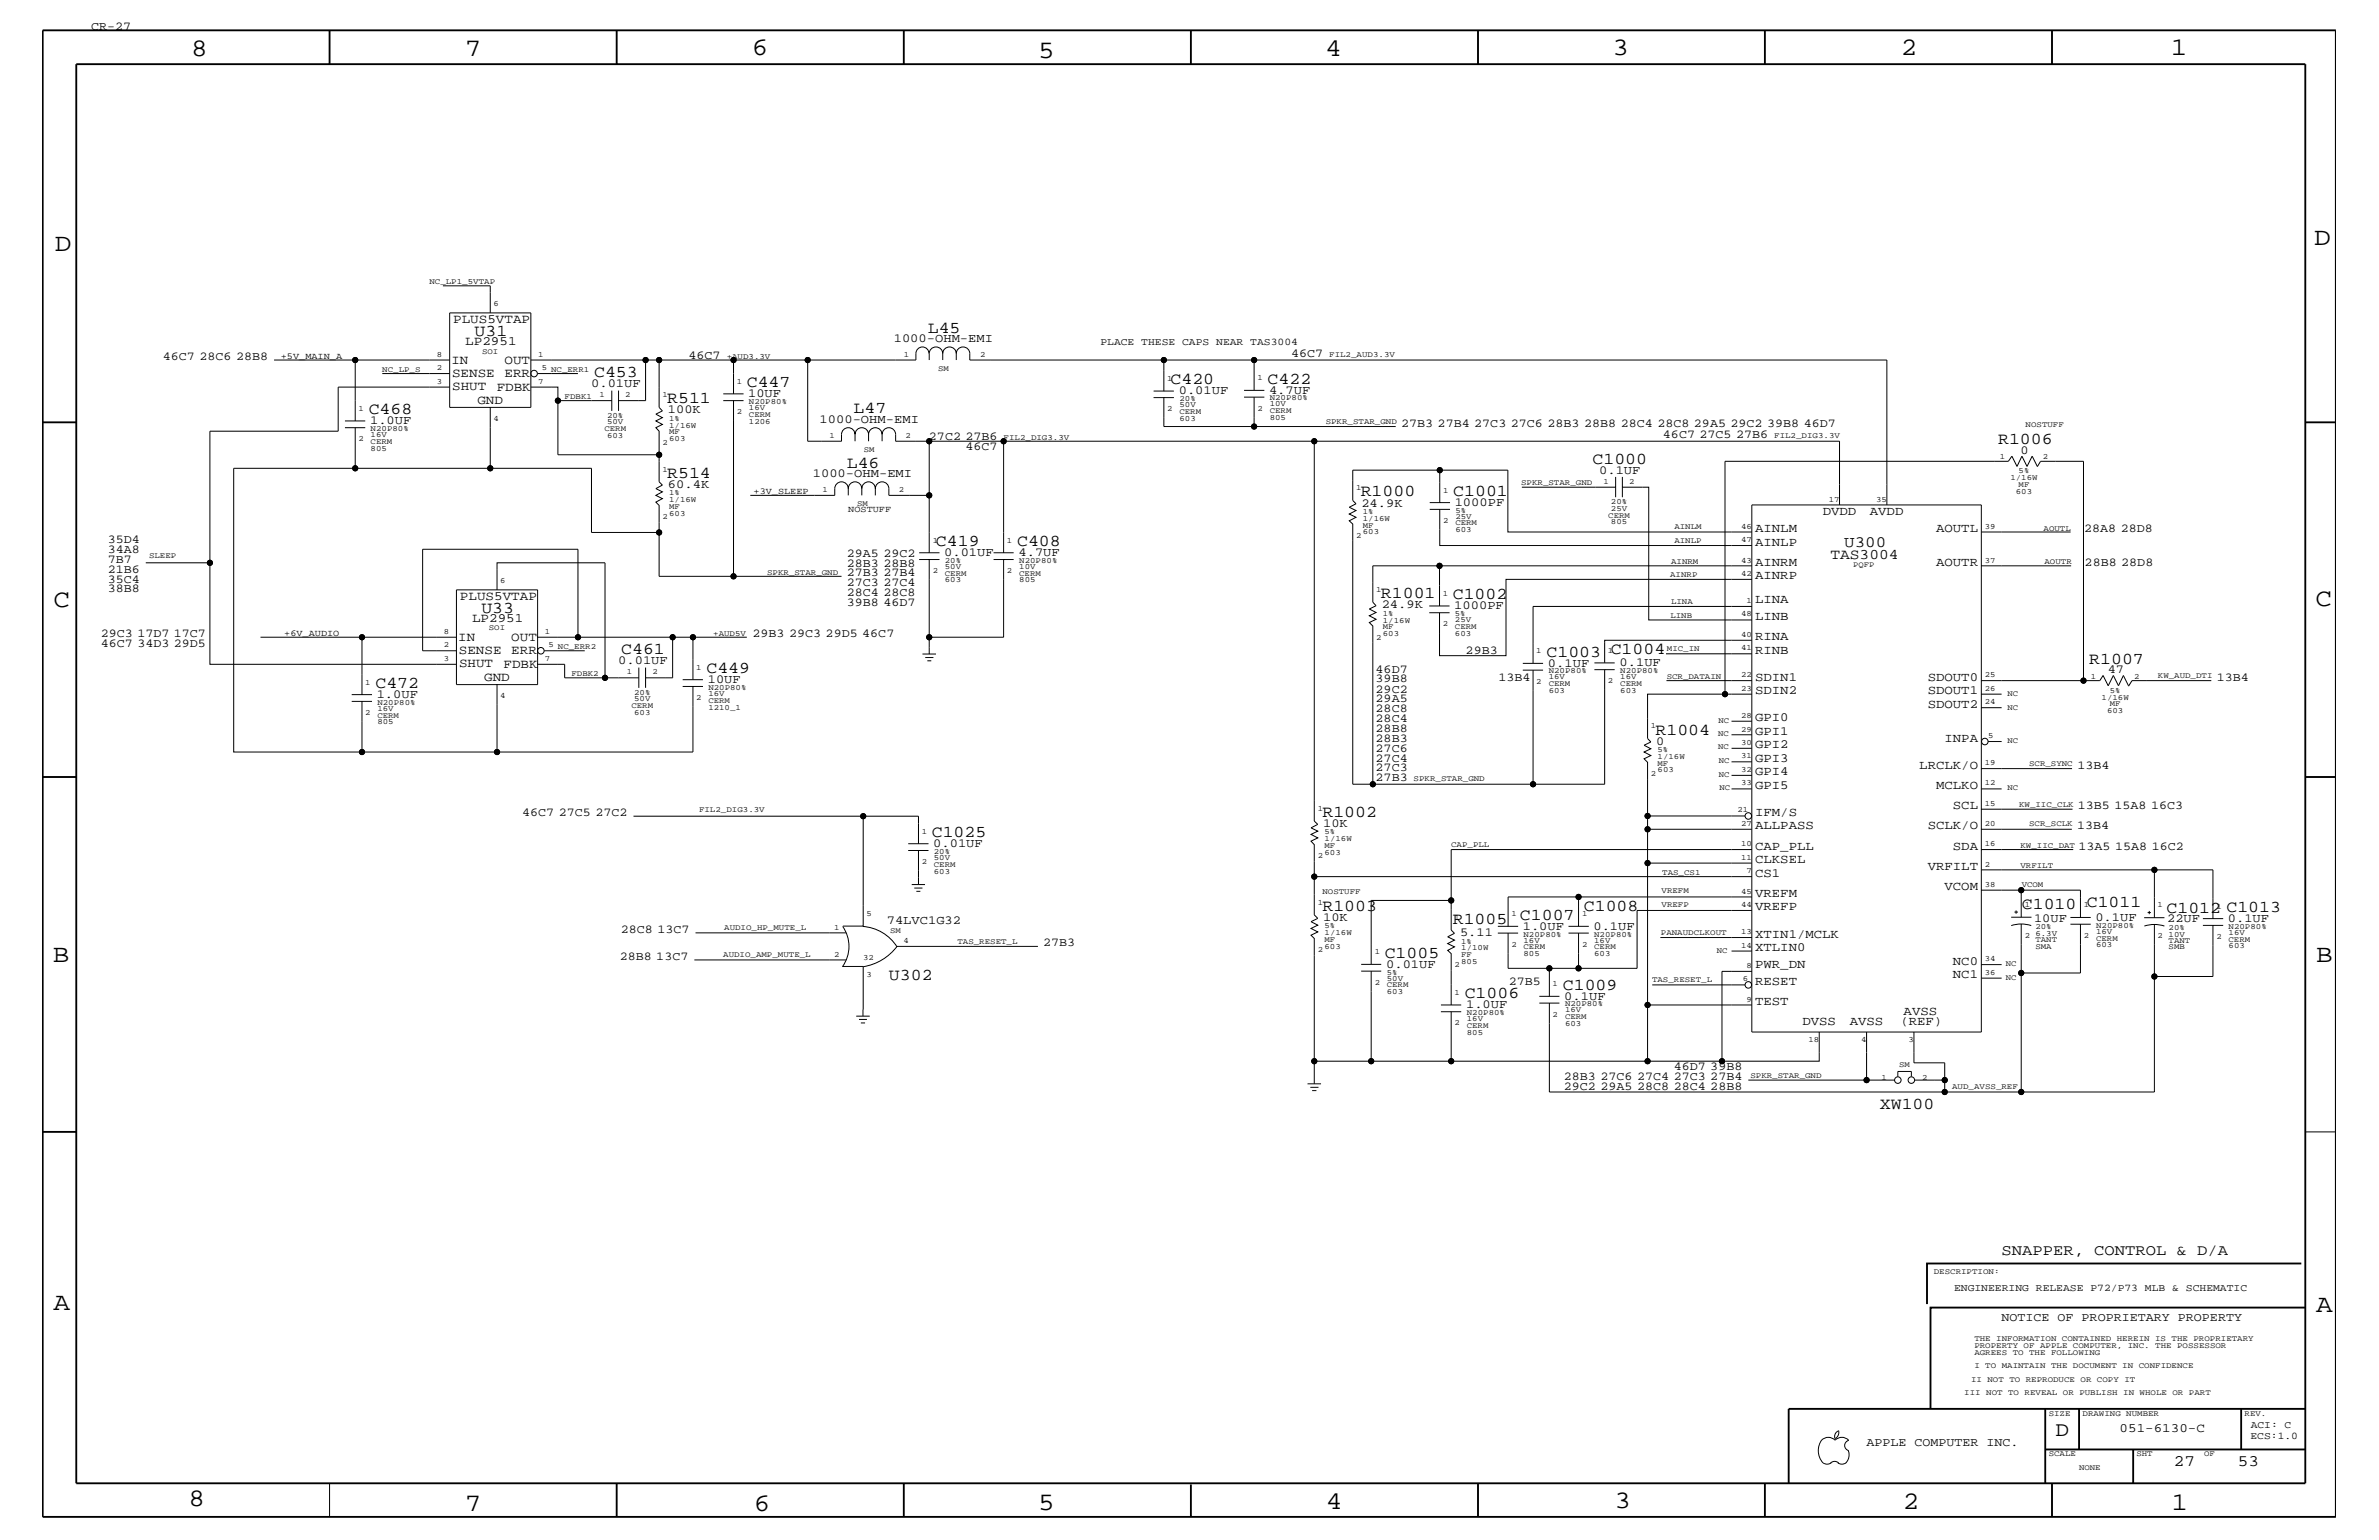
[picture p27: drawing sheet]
<svg xmlns="http://www.w3.org/2000/svg" width="432mm" height="279mm" viewBox="0 0 432 279" stroke-linecap="round" stroke-linejoin="round" font-family="sans-serif">
<defs><g id="words">
<g font-size="4.6">
<text x="34.7" y="10.2">8</text>
<text x="84.4" y="10.2">7</text>
<text x="136.4" y="10">6</text>
<text x="188.4" y="10.6">5</text>
<text x="240.5" y="10.2">4</text>
<text x="292.7" y="10">3</text>
<text x="345" y="9.9">2</text>
<text x="394" y="9.9">1</text>
<text x="9.9" y="45.6">D</text>
<text x="420" y="44.5">D</text>
<text x="9.7" y="110.2">C</text>
<text x="420.3" y="110">C</text>
<text x="9.6" y="174.6">B</text>
<text x="420.4" y="174.5">B</text>
<text x="9.7" y="237.7">A</text>
<text x="420.4" y="238.1">A</text>
<text x="34.2" y="273.3">8</text>
<text x="84.4" y="274.1">7</text>
<text x="136.8" y="274.1">6</text>
<text x="188.4" y="273.9">5</text>
<text x="240.7" y="273.8">4</text>
<text x="293" y="273.6">3</text>
<text x="345.4" y="273.8">2</text>
<text x="394.2" y="274">1</text>
</g>
<text font-size="3.8" x="373.1" y="260.5">D</text>
<g font-size="3">
<text x="86.1" y="60.9">U31</text>
<text x="168.4" y="60.3">L45</text>
<text x="107.8" y="68.4">C453</text>
<text x="135.6" y="70.2">C447</text>
<text x="212.5" y="69.7">C420</text>
<text x="230.1" y="69.6">C422</text>
<text x="66.9" y="75.1">C468</text>
<text x="121.1" y="73.2">R511</text>
<text x="154.9" y="75">L47</text>
<text x="362.7" y="80.6">R1006</text>
<text x="121.1" y="86.7">R514</text>
<text x="153.7" y="84.8">L46</text>
<text x="263.8" y="90">C1001</text>
<text x="289.1" y="84.1">C1000</text>
<text x="247" y="90">R1000</text>
<text x="169.9" y="99.1">C419</text>
<text x="184.6" y="99.1">C408</text>
<text x="87.4" y="111.2">U33</text>
<text x="250.7" y="108.5">R1001</text>
<text x="263.7" y="108.7">C1002</text>
<text x="112.8" y="118.7">C461</text>
<text x="280.7" y="119.1">C1003</text>
<text x="292.4" y="118.6">C1004</text>
<text x="68.2" y="124.8">C472</text>
<text x="128.2" y="122.1">C449</text>
<text x="379.2" y="120.4">R1007</text>
<text x="300.5" y="133.3">R1004</text>
<text x="240" y="148.2">R1002</text>
<text x="169.1" y="151.8">C1025</text>
<text x="240" y="165.3">R1003</text>
<text x="263.7" y="167.7">R1005</text>
<text x="275.9" y="166.8">C1007</text>
<text x="287.5" y="165.2">C1008</text>
<text x="367" y="165">C1010</text>
<text x="378.8" y="164.5">C1011</text>
<text x="393.2" y="165.6">C1012 C1013</text>
<text x="251.3" y="173.7">C1005</text>
<text x="161.4" y="177.8">U302</text>
<text x="283.7" y="179.5">C1009</text>
<text x="265.9" y="181.1">C1006</text>
<text x="341.2" y="201.1">XW100</text>
</g>
<g font-size="2.9">
<text x="334.7" y="99.2">U300</text>
<text x="394.5" y="266">27</text>
<text x="406.2" y="266">53</text>
</g>
<text font-size="2.8" x="363.3" y="227.8">SNAPPER, CONTROL &amp; D/A</text>
<text font-size="2.7" x="332.2" y="101.4">TAS3004</text>
<g font-size="2.3">
<text x="82.3" y="58.6">PLUS5VTAP</text>
<text x="82" y="66">IN</text>
<text x="84.5" y="62.7">LP2951</text>
<text x="91.6" y="66">OUT</text>
<text x="82.1" y="68.4">SENSE</text>
<text x="82.1" y="70.7">SHUT</text>
<text x="90.2" y="70.9">FDBK</text>
<text x="91.6" y="68.4">ERR</text>
<text x="86.7" y="73.3">GND</text>
<text x="330.8" y="93.5">DVDD</text>
<text x="339.4" y="93.5">AVDD</text>
<text x="318.6" y="99">AINLP</text>
<text x="318.6" y="96.5">AINLM</text>
<text x="351.4" y="96.5">AOUTL</text>
<text x="318.6" y="105.1">AINRP</text>
<text x="318.6" y="102.7">AINRM</text>
<text x="351.4" y="102.7">AOUTR</text>
<text x="83.5" y="108.9">PLUS5VTAP</text>
<text x="85.7" y="112.9">LP2951</text>
<text x="318.6" y="109.4">LINA</text>
<text x="318.6" y="112.5">LINB</text>
<text x="83.2" y="116.2">IN</text>
<text x="83.3" y="118.7">SENSE</text>
<text x="92.8" y="116.2">OUT</text>
<text x="92.8" y="118.7">ERR</text>
<text x="318.6" y="116.2">RINA</text>
<text x="318.6" y="118.6">RINB</text>
<text x="83.3" y="121">SHUT</text>
<text x="87.9" y="123.6">GND</text>
<text x="91.4" y="121.1">FDBK</text>
<text x="318.6" y="125.9">SDIN2</text>
<text x="318.6" y="123.5">SDIN1</text>
<text x="349.9" y="123.5">SDOUT0</text>
<text x="349.9" y="125.9">SDOUT1</text>
<text x="318.6" y="130.8">GPI0</text>
<text x="349.9" y="128.4">SDOUT2</text>
<text x="318.6" y="133.3">GPI1</text>
<text x="318.6" y="135.8">GPI2</text>
<text x="352.9" y="134.5">INPA</text>
<text x="318.6" y="140.7">GPI4</text>
<text x="318.6" y="143.1">GPI5</text>
<text x="318.6" y="138.2">GPI3</text>
<text x="348.4" y="139.4">LRCLK/O</text>
<text x="351.4" y="143.1">MCLKO</text>
<text x="318.6" y="148">IFM/S</text>
<text x="354.5" y="146.8">SCL</text>
<text x="318.6" y="150.5">ALLPASS</text>
<text x="318.6" y="154.1">CAP_PLL</text>
<text x="349.9" y="150.5">SCLK/O</text>
<text x="354.5" y="154.1">SDA</text>
<text x="318.6" y="159">CS1</text>
<text x="318.6" y="156.6">CLKSEL</text>
<text x="349.9" y="157.8">VRFILT</text>
<text x="352.9" y="161.5">VCOM</text>
<text x="318.6" y="165.2">VREFP</text>
<text x="318.6" y="162.7">VREFM</text>
<text x="318.6" y="172.6">XTLIN0</text>
<text x="318.6" y="170.1">XTIN1/MCLK</text>
<text x="318.6" y="175.6">PWR_DN</text>
<text x="318.6" y="178.7">RESET</text>
<text x="354.5" y="175">NC0</text>
<text x="354.5" y="177.5">NC1</text>
<text x="318.6" y="182.3">TEST</text>
<text x="345.5" y="184.2">AVSS</text>
<text x="327.2" y="186">DVSS</text>
<text x="335.7" y="186">AVSS</text>
<text x="344.9" y="186">(REF)</text>
<text x="384.7" y="259.9">051-6130-C</text>
</g>
<g font-size="2.2">
<text x="16.6" y="5.5">CR-27</text>
<text x="29.5" y="65.3">46C7 28C6 28B8</text>
<text x="125" y="65.1">46C7</text>
<text x="162.2" y="62">1000-OHM-EMI</text>
<text x="234.4" y="64.9">46C7</text>
<text x="107.3" y="70.2">0.01UF</text>
<text x="214" y="71.5">0.01UF</text>
<text x="230.3" y="71.4">4.7UF</text>
<text x="67.2" y="77">1.0UF</text>
<text x="121.2" y="75">100K</text>
<text x="135.8" y="72.1">10UF</text>
<text x="148.8" y="76.8">1000-OHM-EMI</text>
<text x="254.3" y="77.4">27B3 27B4 27C3 27C6 28B3 28B8 28C4 28C8 29A5 29C2 39B8 46D7</text>
<text x="168.6" y="79.8">27C2 27B6</text>
<text x="175.3" y="81.6">46C7</text>
<text x="301.8" y="79.5">46C7 27C5 27B6</text>
<text x="366.8" y="82.3">0</text>
<text x="121.2" y="88.5">60.4K</text>
<text x="147.5" y="86.5">1000-OHM-EMI</text>
<text x="290.3" y="85.9">0.1UF</text>
<text x="247.1" y="91.9">24.9K</text>
<text x="264" y="91.8">1000PF</text>
<text x="19.6" y="100.3">34A8</text>
<text x="19.6" y="98.6">35D4</text>
<text x="153.7" y="101">29A5 29C2</text>
<text x="171.4" y="100.9">0.01UF</text>
<text x="184.9" y="100.9">4.7UF</text>
<text x="378.3" y="96.5">28A8 28D8</text>
<text x="19.6" y="102.1">7B7</text>
<text x="19.6" y="103.9">21B6</text>
<text x="19.6" y="105.7">35C4</text>
<text x="19.6" y="107.5">38B8</text>
<text x="153.7" y="104.6">27B3 27B4</text>
<text x="153.7" y="106.3">27C3 27C4</text>
<text x="153.7" y="102.8">28B3 28B8</text>
<text x="378.4" y="102.7">28B8 28D8</text>
<text x="153.7" y="108.2">28C4 28C8</text>
<text x="153.7" y="109.9">39B8 46D7</text>
<text x="250.8" y="110.4">24.9K</text>
<text x="263.9" y="110.6">1000PF</text>
<text x="18.3" y="115.6">29C3 17D7 17C7</text>
<text x="18.3" y="117.4">46C7 34D3 29D5</text>
<text x="136.6" y="115.6">29B3 29C3 29D5 46C7</text>
<text x="266" y="118.6">29B3</text>
<text x="112.2" y="120.5">0.01UF</text>
<text x="128.5" y="124">10UF</text>
<text x="249.7" y="125.6">29C2</text>
<text x="249.7" y="123.8">39B8</text>
<text x="249.7" y="122">46D7</text>
<text x="272" y="123.5">13B4</text>
<text x="281" y="120.9">0.1UF</text>
<text x="294" y="120.9">0.1UF</text>
<text x="382.6" y="122.1">47</text>
<text x="402.3" y="123.5">13B4</text>
<text x="68.4" y="126.6">1.0UF</text>
<text x="249.7" y="131">28C4</text>
<text x="249.7" y="129.2">28C8</text>
<text x="249.7" y="127.4">29A5</text>
<text x="249.7" y="136.4">27C6</text>
<text x="249.7" y="134.6">28B3</text>
<text x="249.7" y="132.8">28B8</text>
<text x="300.6" y="135.1">0</text>
<text x="249.7" y="141.7">27B3</text>
<text x="249.7" y="140">27C3</text>
<text x="249.7" y="138.2">27C4</text>
<text x="377.1" y="139.4">13B4</text>
<text x="94.8" y="148.1">46C7 27C5 27C2</text>
<text x="377.1" y="146.8">13B5 15A8 16C3</text>
<text x="169.4" y="153.7">0.01UF</text>
<text x="240.2" y="150.1">10K</text>
<text x="377" y="150.5">13B4</text>
<text x="377.3" y="154.1">13A5 15A8 16C2</text>
<text x="161" y="167.6">74LVC1G32</text>
<text x="240.2" y="167.1">10K</text>
<text x="369.2" y="167.3">10UF</text>
<text x="380.3" y="167.1">0.1UF</text>
<text x="393.4" y="167.3">22UF</text>
<text x="404.4" y="167.3">0.1UF</text>
<text x="112.7" y="169.2">28C8 13C7</text>
<text x="189.4" y="171.7">27B3</text>
<text x="265" y="169.8">5.11</text>
<text x="276.4" y="168.7">1.0UF</text>
<text x="289.2" y="168.7">0.1UF</text>
<text x="112.5" y="174.2">28B8 13C7</text>
<text x="251.6" y="175.6">0.01UF</text>
<text x="273.9" y="178.7">27B5</text>
<text x="266.1" y="182.9">1.0UF</text>
<text x="283.9" y="181.4">0.1UF</text>
<text x="283.8" y="197.7">29C2 29A5 28C8 28C4 28B8</text>
<text x="283.8" y="196">28B3 27C6 27C4 27C3 27B4</text>
<text x="303.8" y="194.2">46D7 39B8</text>
<text x="363.3" y="239.7">NOTICE OF PROPRIETARY PROPERTY</text>
<text x="338.8" y="262.3">APPLE COMPUTER INC.</text>
</g>
<g font-size="1.9">
<text x="199.7" y="62.5">PLACE THESE CAPS NEAR TAS3004</text>
<text x="354.7" y="234.1">ENGINEERING RELEASE P72/P73 MLB &amp; SCHEMATIC</text>
<text x="408.5" y="261">ECS:1.0</text>
<text x="408.5" y="259.1">ACI: C</text>
</g>
<g font-size="1.7">
<text x="51" y="65.1">+5V_MAIN_A</text>
<text x="136.8" y="89.6">+3V_SLEEP</text>
<text x="154" y="92.9">NOSTUFF</text>
<text x="51.6" y="115.4">+6V_AUDIO</text>
</g>
<g font-size="1.5">
<text x="77.9" y="51.6">NC_LP1_5VTAP</text>
<text x="89.6" y="55.5">6</text>
<text x="79.3" y="64.7">8</text>
<text x="87.5" y="64.1">SOI</text>
<text x="97.7" y="64.7">1</text>
<text x="131.9" y="65.1">+AUD3.3V</text>
<text x="164" y="64.7">1</text>
<text x="177.9" y="64.7">2</text>
<text x="241.3" y="64.9">FIL2_AUD3.3V</text>
<text x="69.4" y="67.6">NC_LP_S</text>
<text x="79.3" y="69.6">3</text>
<text x="79.3" y="67.2">2</text>
<text x="97.7" y="69.6">7</text>
<text x="98.3" y="67.2">5</text>
<text x="100" y="67.6">NC_ERR1</text>
<text x="133.7" y="69.6">1</text>
<text x="170.3" y="67.3">SM</text>
<text x="211.8" y="69.1">1</text>
<text x="228.3" y="69">1</text>
<text x="65.1" y="74.6">1</text>
<text x="89.6" y="76.4">4</text>
<text x="102.5" y="72.4">FDBK1</text>
<text x="108.8" y="72.1">1</text>
<text x="110.2" y="77">50V</text>
<text x="110.2" y="75.8">20%</text>
<text x="113.5" y="72.1">2</text>
<text x="120.2" y="72.1">1</text>
<text x="121.5" y="77.6">1/16W</text>
<text x="121.5" y="76.4">1%</text>
<text x="133.7" y="75.1">2</text>
<text x="135.9" y="76.9">1206</text>
<text x="135.9" y="75.6">CERM</text>
<text x="135.9" y="74.4">16V</text>
<text x="135.9" y="73.3">N20P80%</text>
<text x="211.8" y="74.6">2</text>
<text x="214.1" y="76.3">603</text>
<text x="214.1" y="75.1">CERM</text>
<text x="214.1" y="73.9">50V</text>
<text x="214.1" y="72.8">20%</text>
<text x="228.3" y="74.5">2</text>
<text x="230.5" y="76.2">805</text>
<text x="230.5" y="75">CERM</text>
<text x="230.5" y="73.7">10V</text>
<text x="230.5" y="72.6">N20P80%</text>
<text x="240.6" y="76.9">SPKR_STAR_GND</text>
<text x="367.7" y="77.5">NOSTUFF</text>
<text x="65.1" y="80.1">2</text>
<text x="67.3" y="81.8">805</text>
<text x="67.3" y="80.6">CERM</text>
<text x="67.3" y="79.3">16V</text>
<text x="67.3" y="78.2">N20P80%</text>
<text x="109.7" y="78.2">CERM</text>
<text x="110.2" y="79.5">603</text>
<text x="120.2" y="80.6">2</text>
<text x="121.5" y="80.1">603</text>
<text x="121.5" y="78.8">MF</text>
<text x="150.5" y="79.5">1</text>
<text x="156.8" y="82">SM</text>
<text x="164.4" y="79.5">2</text>
<text x="182.2" y="79.8">FIL2_DIG3.3V</text>
<text x="322" y="79.5">FIL2_DIG3.3V</text>
<text x="363" y="83.3">1</text>
<text x="370.8" y="83.3">2</text>
<text x="120.2" y="85.6">1</text>
<text x="121.5" y="89.9">1%</text>
<text x="149.3" y="89.2">1</text>
<text x="163.2" y="89.2">2</text>
<text x="246.1" y="88.9">1</text>
<text x="262" y="89.4">1</text>
<text x="276.1" y="88">SPKR_STAR_GND</text>
<text x="291" y="87.8">1</text>
<text x="295.7" y="87.8">2</text>
<text x="364.9" y="87.1">1/16W</text>
<text x="365.9" y="89.6">603</text>
<text x="366.4" y="88.3">MF</text>
<text x="366.4" y="85.9">5%</text>
<text x="120.2" y="94.2">2</text>
<text x="121.5" y="93.6">603</text>
<text x="121.5" y="92.3">MF</text>
<text x="121.5" y="91.1">1/16W</text>
<text x="155.6" y="91.8">SM</text>
<text x="247.4" y="95.7">MF</text>
<text x="247.4" y="94.5">1/16W</text>
<text x="247.4" y="93.3">1%</text>
<text x="262" y="94.9">2</text>
<text x="264.2" y="95.3">CERM</text>
<text x="264.2" y="94.1">25V</text>
<text x="264.2" y="93">5%</text>
<text x="291.9" y="93.9">CERM</text>
<text x="292.4" y="95.1">805</text>
<text x="292.4" y="92.7">25V</text>
<text x="292.4" y="91.4">20%</text>
<text x="303.9" y="95.9">AINLM</text>
<text x="316" y="95.9">46</text>
<text x="331.9" y="91">17</text>
<text x="340.5" y="91">35</text>
<text x="360.3" y="95.9">39</text>
<text x="27.1" y="101.3">SLEEP</text>
<text x="169.3" y="98.4">1</text>
<text x="182.8" y="98.4">1</text>
<text x="246.1" y="97.5">2</text>
<text x="247.4" y="96.9">603</text>
<text x="264.2" y="96.6">603</text>
<text x="303.9" y="98.5">AINLP</text>
<text x="316" y="98.4">47</text>
<text x="370.9" y="96.3">AOUTL</text>
<text x="90.8" y="105.8">6</text>
<text x="139.2" y="104.3">SPKR_STAR_GND</text>
<text x="169.3" y="104">2</text>
<text x="171.5" y="105.7">603</text>
<text x="171.5" y="104.4">CERM</text>
<text x="171.5" y="103.2">50V</text>
<text x="171.5" y="102.1">20%</text>
<text x="182.8" y="104">2</text>
<text x="185" y="105.7">805</text>
<text x="185" y="104.4">CERM</text>
<text x="185" y="103.2">10V</text>
<text x="185" y="102.1">N20P80%</text>
<text x="249.8" y="107.4">1</text>
<text x="303.1" y="104.7">AINRP</text>
<text x="303.3" y="102.3">AINRM</text>
<text x="316" y="104.5">42</text>
<text x="316" y="102.1">43</text>
<text x="360.3" y="102.1">37</text>
<text x="371.1" y="102.4">AOUTR</text>
<text x="251" y="112.9">1/16W</text>
<text x="251" y="111.7">1%</text>
<text x="261.9" y="113.6">2</text>
<text x="261.9" y="108.1">1</text>
<text x="264.1" y="112.9">25V</text>
<text x="264.1" y="111.8">5%</text>
<text x="303.2" y="112.1">LINB</text>
<text x="303.3" y="109.6">LINA</text>
<text x="316" y="111.8">48</text>
<text x="317" y="109.4">1</text>
<text x="80.5" y="119.9">3</text>
<text x="80.5" y="117.4">2</text>
<text x="80.5" y="115">8</text>
<text x="88.7" y="114.4">SOI</text>
<text x="98.9" y="115">1</text>
<text x="98.9" y="119.9">7</text>
<text x="99.5" y="117.4">5</text>
<text x="101.3" y="117.8">NC_ERR2</text>
<text x="129.5" y="115.4">+AUD5V</text>
<text x="249.8" y="116">2</text>
<text x="251" y="115.4">603</text>
<text x="251" y="114.2">MF</text>
<text x="264.1" y="115.3">603</text>
<text x="264.1" y="114.1">CERM</text>
<text x="278.8" y="118.5">1</text>
<text x="291.8" y="118.4">1</text>
<text x="302.6" y="118.2">MIC_IN</text>
<text x="316" y="118">41</text>
<text x="316" y="115.5">40</text>
<text x="66.3" y="124.2">1</text>
<text x="103.7" y="122.7">FDBK2</text>
<text x="113.7" y="122.3">1</text>
<text x="118.4" y="122.3">2</text>
<text x="126.4" y="121.5">1</text>
<text x="128.6" y="125.2">N20P80%</text>
<text x="278.8" y="124">2</text>
<text x="281.1" y="125.7">603</text>
<text x="281.1" y="124.5">CERM</text>
<text x="281.1" y="123.3">16V</text>
<text x="281.1" y="122.2">N20P80%</text>
<text x="291.8" y="124">2</text>
<text x="294.1" y="125.7">603</text>
<text x="294.1" y="124.5">CERM</text>
<text x="294.1" y="123.2">16V</text>
<text x="294.1" y="122.1">N20P80%</text>
<text x="302.5" y="123.1">SCR_DATAIN</text>
<text x="316" y="125.4">23</text>
<text x="316" y="122.9">22</text>
<text x="360.3" y="125.4">26</text>
<text x="360.3" y="122.9">25</text>
<text x="379.5" y="123.1">1</text>
<text x="382.9" y="125.7">5%</text>
<text x="387.3" y="123.1">2</text>
<text x="391.7" y="123">KW_AUD_DTI</text>
<text x="66.3" y="129.7">2</text>
<text x="68.5" y="131.4">805</text>
<text x="68.5" y="130.2">CERM</text>
<text x="68.5" y="129">16V</text>
<text x="68.5" y="127.8">N20P80%</text>
<text x="90.8" y="126.6">4</text>
<text x="114.6" y="128.5">CERM</text>
<text x="115.1" y="129.7">603</text>
<text x="115.1" y="127.3">50V</text>
<text x="115.1" y="126">20%</text>
<text x="126.4" y="127">2</text>
<text x="128.6" y="128.7">1210_1</text>
<text x="128.6" y="127.5">CERM</text>
<text x="128.6" y="126.3">16V</text>
<text x="311.9" y="131.2">NC</text>
<text x="316" y="130.3">28</text>
<text x="360.3" y="127.8">24</text>
<text x="364.4" y="128.8">NC</text>
<text x="364.4" y="126.3">NC</text>
<text x="381.4" y="126.9">1/16W</text>
<text x="382.4" y="129.4">603</text>
<text x="382.9" y="128.1">MF</text>
<text x="299.6" y="132.2">1</text>
<text x="300.9" y="137.7">1/16W</text>
<text x="300.9" y="136.4">5%</text>
<text x="311.8" y="133.6">NC</text>
<text x="311.9" y="136">NC</text>
<text x="316" y="137.6">31</text>
<text x="316" y="135.1">30</text>
<text x="316" y="132.7">29</text>
<text x="360.8" y="133.9">5</text>
<text x="364.4" y="134.8">NC</text>
<text x="256.6" y="141.7">SPKR_STAR_GND</text>
<text x="299.6" y="140.8">2</text>
<text x="300.9" y="140.1">603</text>
<text x="300.9" y="138.9">MF</text>
<text x="312" y="141">NC</text>
<text x="312" y="138.5">NC</text>
<text x="312.1" y="143.4">NC</text>
<text x="316" y="142.5">33</text>
<text x="316" y="140">32</text>
<text x="360.3" y="142.5">12</text>
<text x="360.3" y="138.8">19</text>
<text x="364.4" y="143.4">NC</text>
<text x="368.3" y="139">SCR_SYNC</text>
<text x="126.9" y="147.4">FIL2_DIG3.3V</text>
<text x="239.2" y="147.1">1</text>
<text x="315.4" y="147.4">21</text>
<text x="316" y="149.9">27</text>
<text x="360.3" y="149.9">20</text>
<text x="360.3" y="146.2">15</text>
<text x="366.5" y="146.4">KW_IIC_CLK</text>
<text x="368.3" y="149.9">SCR_SCLK</text>
<text x="167.3" y="151.3">1</text>
<text x="169.5" y="154.9">20%</text>
<text x="239.2" y="155.7">2</text>
<text x="240.4" y="155.1">603</text>
<text x="240.4" y="153.8">MF</text>
<text x="240.4" y="152.6">1/16W</text>
<text x="240.4" y="151.4">5%</text>
<text x="263.4" y="153.7">CAP_PLL</text>
<text x="316" y="156">11</text>
<text x="316" y="153.5">10</text>
<text x="360.3" y="153.5">16</text>
<text x="366.7" y="153.8">KW_IIC_DAT</text>
<text x="167.3" y="156.8">2</text>
<text x="169.5" y="158.5">603</text>
<text x="169.5" y="157.3">CERM</text>
<text x="169.5" y="156">50V</text>
<text x="301.6" y="162">VREFM</text>
<text x="301.7" y="158.8">TAS_CS1</text>
<text x="317" y="158.5">7</text>
<text x="360.3" y="157.2">2</text>
<text x="360.3" y="160.9">38</text>
<text x="366.7" y="157.5">VRFILT</text>
<text x="366.9" y="160.9">VCOM</text>
<text x="157.3" y="166.2">5</text>
<text x="239.2" y="164.2">1</text>
<text x="240" y="162.3">NOSTUFF</text>
<text x="264" y="166.9">1</text>
<text x="274.3" y="166.2">1</text>
<text x="287.1" y="166.2">1</text>
<text x="301.6" y="164.5">VREFP</text>
<text x="316" y="164.6">44</text>
<text x="316" y="162.1">45</text>
<text x="367.5" y="164.6">1</text>
<text x="378.2" y="164.6">1</text>
<text x="391.6" y="164.6">1</text>
<text x="402.3" y="164.8">1</text>
<text x="131.3" y="173.7">AUDIO_AMP_MUTE_L</text>
<text x="131.4" y="168.7">AUDIO_HP_MUTE_L</text>
<text x="151.4" y="173.6">2</text>
<text x="151.4" y="168.7">1</text>
<text x="161.5" y="169.2">SM</text>
<text x="164" y="171.1">4</text>
<text x="173.8" y="171.2">TAS_RESET_L</text>
<text x="239.2" y="172.7">2</text>
<text x="240.4" y="172.1">603</text>
<text x="240.4" y="170.9">MF</text>
<text x="240.4" y="169.7">1/16W</text>
<text x="240.4" y="168.4">5%</text>
<text x="249.5" y="173.1">1</text>
<text x="265.2" y="173.7">FF</text>
<text x="265.2" y="172.4">1/10W</text>
<text x="265.2" y="171.2">1%</text>
<text x="274.3" y="171.7">2</text>
<text x="276.5" y="173.5">805</text>
<text x="276.5" y="172.3">CERM</text>
<text x="276.5" y="171">16V</text>
<text x="276.5" y="169.9">N20P80%</text>
<text x="287.1" y="171.7">2</text>
<text x="289.3" y="173.5">603</text>
<text x="289.3" y="172.3">CERM</text>
<text x="289.3" y="171">16V</text>
<text x="289.3" y="169.9">N20P80%</text>
<text x="301.5" y="169.6">PANAUDCLKOUT</text>
<text x="311.6" y="172.9">NC</text>
<text x="316" y="169.5">13</text>
<text x="316" y="171.9">14</text>
<text x="367.5" y="170.1">2</text>
<text x="369.4" y="172.2">SMA</text>
<text x="369.4" y="170.9">TANT</text>
<text x="369.4" y="169.8">6.3V</text>
<text x="369.4" y="168.6">20%</text>
<text x="378.2" y="170.1">2</text>
<text x="380.4" y="171.9">603</text>
<text x="380.4" y="170.6">CERM</text>
<text x="380.4" y="169.4">16V</text>
<text x="380.4" y="168.3">N20P80%</text>
<text x="391.6" y="170.2">2</text>
<text x="393.6" y="172.3">SMB</text>
<text x="393.6" y="171">TANT</text>
<text x="393.6" y="169.9">10V</text>
<text x="393.6" y="168.7">20%</text>
<text x="402.3" y="170.3">2</text>
<text x="404.5" y="172.1">603</text>
<text x="404.5" y="170.9">CERM</text>
<text x="404.5" y="169.6">16V</text>
<text x="404.5" y="168.5">N20P80%</text>
<text x="156.7" y="174.2">32</text>
<text x="157.3" y="177.2">3</text>
<text x="249.5" y="178.6">2</text>
<text x="251.7" y="179.2">CERM</text>
<text x="251.7" y="177.9">50V</text>
<text x="251.7" y="176.8">5%</text>
<text x="264" y="175.5">2</text>
<text x="265.2" y="174.9">805</text>
<text x="281.8" y="178.9">1</text>
<text x="299.8" y="178.1">TAS_RESET_L</text>
<text x="316.4" y="178.1">6</text>
<text x="317" y="175.6">8</text>
<text x="360.3" y="176.8">36</text>
<text x="360.3" y="174.4">34</text>
<text x="364.1" y="175.3">NC</text>
<text x="364.1" y="177.8">NC</text>
<text x="251.7" y="180.4">603</text>
<text x="264" y="180.5">1</text>
<text x="266.2" y="185.3">16V</text>
<text x="266.2" y="184.1">N20P80%</text>
<text x="281.8" y="184.4">2</text>
<text x="284.1" y="184.9">CERM</text>
<text x="284.1" y="183.7">16V</text>
<text x="284.1" y="182.6">N20P80%</text>
<text x="317" y="181.7">9</text>
<text x="264" y="186">2</text>
<text x="266.2" y="187.7">805</text>
<text x="266.2" y="186.5">CERM</text>
<text x="284.1" y="186.1">603</text>
<text x="328.3" y="189.1">18</text>
<text x="337.8" y="189.1">4</text>
<text x="346.4" y="189.1">3</text>
<text x="317.7" y="195.6">SPKR_STAR_GND</text>
<text x="341.5" y="196">1</text>
<text x="344.7" y="193.5">SM</text>
<text x="348.9" y="196">2</text>
<text x="354.3" y="197.7">AUD_AVSS_REF</text>
<text x="351" y="231.2">DESCRIPTION:</text>
<text x="358.4" y="245.8">AGREES TO THE FOLLOWING</text>
<text x="358.4" y="244.6">PROPERTY OF APPLE COMPUTER, INC. THE POSSESSOR</text>
<text x="358.4" y="243.4">THE INFORMATION CONTAINED HEREIN IS THE PROPRIETARY</text>
<text x="357.8" y="250.7">II NOT TO REPRODUCE OR COPY IT</text>
<text x="358.4" y="248.2">I TO MAINTAIN THE DOCUMENT IN CONFIDENCE</text>
<text x="356.5" y="253.2">III NOT TO REVEAL OR PUBLISH IN WHOLE OR PART</text>
<text x="371.9" y="256.8">SIZE</text>
<text x="378" y="256.8">DRAWING NUMBER</text>
<text x="407.4" y="256.8">REV.</text>
<text x="371.9" y="264.2">SCALE</text>
<text x="377.4" y="266.7">NONE</text>
<text x="387.8" y="264.2">SHT</text>
<text x="400" y="264.2">OF</text>
</g>
<text font-size="1.4" x="336.4" y="102.9">PQFP</text>
</g></defs>
<g fill="none" stroke="#000" stroke-width=".18">
<path d="M80.4 51.9h8.6v4.9M81.6 56.8h14.8v17.1h-14.8zM49.7 65.3h31.9M62.6 76.4h3.7M62.6 77.6h3.7M64.5 77.6v7.4h-22.1v51.4h47.8M64.5 65.3v11.1M69.4 67.8h12.2M81.6 70.2h-20.2v8h-23.3v42.3h44.7M89 73.9v11.1h-24.5M96.4 65.3h36.7M97.6 67.8h7.3"/>
<path d="M101.3 72.7h9.7M111 70.9v3.6M112.3 70.9v3.6M117.2 65.3v7.4h-4.9M119.6 65.3v8.6l.6 .6-1.2 .6 1.2 .7-1.2 .6 1.2 .6-1.2 .6 .6 .6v4.3h-18.3v-12.3h-4.9M131.3 72.7h3.7M131.3 71.5h3.7M133.1 72.7v31.9M146.6 65.3h-13.5v6.2M155.2 78.8v1.3M157.6 78.8v1.3M160.1 78.8v1.3"/>
<path d="M168.6 64.1a1.19 1.19 0 0 0-1.2-1.2 1.19 1.19 0 0 0-1.2 1.2v1.2h-19.6v14.8h6.1v-1.3a1.23 1.23 0 0 1 1.3-1.2 1.23 1.23 0 0 1 1.2 1.2 1.23 1.23 0 0 1 1.2-1.2 1.23 1.23 0 0 1 1.2 1.2 1.23 1.23 0 0 1 1.3-1.2 1.23 1.23 0 0 1 1.2 1.2 1.23 1.23 0 0 1 1.2-1.2 1.23 1.23 0 0 1 1.3 1.2v1.3h19.6M168.7 65.3v-1.2a1.23 1.23 0 0 1 1.2-1.2 1.23 1.23 0 0 1 1.2 1.2 1.23 1.23 0 0 1 1.2-1.2 1.23 1.23 0 0 1 1.3 1.2 1.23 1.23 0 0 1 1.2-1.2 1.23 1.23 0 0 1 1.2 1.2v1.2h35.2v5.7M171.1 64.1v1.2M173.6 64.1v1.2M209.4 72.1h3.7M209.4 71h3.7M211.2 65.3h16.4v5.5M225.8 72.1h3.7M225.8 70.8h3.7M227.6 65.3h114.9v26.3M227.6 72.1v5.3h-16.4v-5.3M227.6 77.4h25.7"/>
<path d="M119.6 82.5v4.9l.6 .6-1.2 .6 1.2 .6-1.2 .7 1.2 .6-1.2 .6 .6 .6v4.9h-12.2v-11.6h-18.4M119.6 96.6v8h33.1M154 88.6v1.3M156.4 88.6v1.3M158.9 88.6v1.3M168.7 89.9v10.4M168.7 80.1v9.8h-7.4v-1.3a1.23 1.23 0 0 0-1.2-1.2 1.23 1.23 0 0 0-1.2 1.2 1.23 1.23 0 0 0-1.3-1.2 1.23 1.23 0 0 0-1.2 1.2 1.23 1.23 0 0 0-1.2-1.2 1.23 1.23 0 0 0-1.2 1.2 1.23 1.23 0 0 0-1.3-1.2 1.23 1.23 0 0 0-1.2 1.2v1.3h-15.3M238.5 80.1v68.9l.7 .6-1.2 .6 1.2 .6-1.2 .6 1.2 .6-1.2 .6 .5 .6v5.8h79.5M238.5 80.1h95.4v11.5M238.5 80.1h-56.3v20.2M259.5 91.2h3.7M259.5 92.4h3.7"/>
<path d="M261.3 85.3h12.4v11.2h44.3M261.3 91.2v-5.9h-15.8v5.5l.6 .6-1.2 .6 1.2 .6-1.2 .7 1.2 .6-1.2 .6 .6 .6v47.2h3.7v-28.7l-.7-.7 1.3-.5-1.3-.7 1.3-.6-1.3-.6 1.3-.6-.6-.6v-6.6h68.8M261.3 92.4v6.6h56.7M276.2 88.4h17M293.2 86.5v3.7M294.5 86.5v3.7M294.5 88.4h4.8v24.1h18.7M318 91.6h41.6v95.6h-41.6zM359.6 96.5h16.2M369.8 84.6l-.9-1.8-1 1.8-.9-1.8-.9 1.8-.9-1.8-.7 .9h-51.4v42.2h4.9M369.8 84.7l.6-1h7.8v39.8h-18.6M26.5 102.1h11.6"/>
<path d="M47.3 115.6h35.5M65.7 115.6v10.4M82.8 107h14.8v17.2h-14.8zM90.2 107v-4.9h19.6v20.9M97.6 115.6h24.5M98.8 118.1h7.3M104.9 115.6v-15.9h-28.2v18.4h6.1M125.8 115.6h9.8M125.8 115.6v7.7M125.8 115.6h-3.7v7.4h-4.9M166.8 101.5h3.7M166.8 100.3h3.7"/>
<path d="M167.4 118.7h2.5M167.9 119.3h1.5M168.3 119.9h.7M168.7 101.5v14.1M180.3 101.5h3.7M180.3 100.3h3.7M182.2 101.5v14.1h-13.5v3.1M259.4 109.9h3.7M259.4 111.2h3.7M261.3 102.7v7.2M302.4 118.6h15.6M318 116.2h-26.7v4.1"/>
<path d="M318 105.1h-44.7v13.9h-12v-7.8M318 110h-39.7v10.4M359.6 102.7h16.3M63.8 127.3h3.7M63.8 126h3.7M65.7 127.3v9.1M90.2 124.2v12.2h35.6v-11.9M97.6 120.5h4.9v2.5h13.5M116 121.1v3.7M117.2 121.1v3.7M123.9 124.5h3.7M123.9 123.3h3.7"/>
<path d="M276.4 121.6h3.7M276.4 120.4h3.7M278.3 121.6v20.7h-29.1M289.4 121.5h3.7M289.4 120.3h3.7M291.3 121.5v20.8h-13M302.5 123.5h15.5M313.1 125.9h-14.1v8.1l.6 .6-1.2 .6 1.2 .6-1.2 .6 1.2 .7-1.2 .6 .6 .6v12.2M314.3 133.3h3.7M314.3 130.9h3.7M314.3 135.8h3.7M314.3 138.2h3.7"/>
<path d="M359.6 125.9h3.7M359.6 128.4h3.7M359.6 139.4h16.5M360.8 134.5h2.5M378.2 123.5h2.9l.6-.9 1 1.8 .9-1.8 .9 1.8 .9-1.8 .9 1.8M401.4 123.5h-14.4l-.7 1M115 148.1h51.7v5M156.7 148.1v19.9h-3.7M164.8 154.3h3.7M164.8 153.1h3.7M166.7 154.3v6.2M238.5 159v7l.7 .6-1.2 .6 1.2 .7-1.2 .5 1.2 .7-1.2 .6 .5 .6v22.2h10.4v-16.3"/>
<path d="M299 148h17.7M314.3 140.7h3.7M314.3 143.1h3.7M318 154.1h-54.6v14.6l.6 .6-1.2 .7 1.2 .6-1.2 .6 1.2 .6-1.2 .6 .6 .6v9.3M318 156.6h-19v25.7M318 150.5h-19v6.1M359.6 150.5h16.4M359.6 143.1h3.7M359.6 154.1h16.7M359.6 157.8h42.1v8.9M359.6 146.8h16.6M391 157.8v8.7"/>
<path d="M126 174.2h27.5M126.2 169.2h27.4M153 168.1a6.3 6.3 0 0 1-.1 7.3M153 175.3h3.7M156.6 168.1a8 8 0 0 1 6.2 3.7M156.7 175.4l-.1 9M162.8 171.7h25.6M162.8 171.7a9.6 9.6 0 0 1-6.1 3.7M165.5 160.5h2.4M165.9 161.1h1.5M166.3 161.7h.7M247.1 176.2h3.6"/>
<path d="M247.1 175h3.6M263.4 163.4h-14.5v11.6M271.9 169.3h3.6M271.9 168.1h3.6M281.2 175.7v5.1M284.7 169.3h3.7M284.7 168.1h3.7M286.5 162.7v5.4M286.5 169.3v6.4M299.9 178.7h16.8M301.4 170.1h16.6M314.2 176.2h.1"/>
<path d="M314.3 172.6h3.7M318 176.2h-5.5v16.3h17.7v-5.3M318 165.2h-20.9v10.5h-23.4v-6.4M318 162.7h-44.3v5.4M359.6 161.5h18v5M359.6 175h3.7M359.6 177.5h3.7M365 166.4h3.7M365 167.9a5.9 5.9 0 0 1 3.7 0M365.6 165.5h.7M365.9 165.2v.6M366.9 161.5v4.9"/>
<path d="M366.9 167.6v30.5M375.8 167.7h3.7M375.8 166.5h3.7M377.6 167.7v8.8h-10.7M389.2 166.5h3.7M389.2 168a5.9 5.9 0 0 1 3.6 0M389.8 165.6h.6M390.1 165.3v.6M391 167.7v30.4h-24.1M399.8 167.9h3.7M399.8 166.7h3.7M401.7 167.9v9.3h-10.7"/>
<path d="M155.4 184.4h2.5M155.9 185h1.5M156.3 185.6h.7M237.3 196.6h2.5M237.8 197.3h1.5M238.2 197.9h.7M238.5 192.5v4.1M261.5 182.3h3.7M261.5 183.6h3.7M263.4 183.6v8.9h-14.5M263.4 192.5h49.1M279.4 182h3.6"/>
<path d="M279.4 180.8h3.6M281.2 182v16.1h85.7M318 182.3h-19v10.2M338.8 187.2v8.8h-21.5M338.8 196h5M344.5 195.3v-.9h2.4v.9M347.4 187.2v5.6h5.6v3.2M347.5 196h5.5v2.1M418.4 205.4h5.6M333.7 259.6a1.06 1.06 0 0 0-.6 1.4M333.7 259.5v.2a1.27 1.27 0 0 1-.6 1.3M59.8 269.1v6.1"/>
<path d="M330.6 261.3a1.69 1.69 0 0 1 2.5 0M330.6 261.3a3.2 3.2 0 0 0 .5 4.2l.5 .1 .8-.2M332.3 265.4l.7-.3 .7 .3M333.1 261.3a1.69 1.69 0 0 1 2.4 0M333.6 265.4l.7 .2 .7-.2M335.5 263.2l.1 .7a2.14 2.14 0 0 1-.6 1.5M335.6 261.3a.96 .96 0 0 0-.8 1 .96 .96 0 0 0 .8 .9"/>
<circle cx="64.5" cy="65.3" r=".47"/>
<circle cx="96.9" cy="67.8" r=".59"/>
<circle cx="101.3" cy="72.7" r=".47"/>
<circle cx="117.2" cy="65.3" r=".47"/>
<circle cx="119.6" cy="65.3" r=".47"/>
<circle cx="133.1" cy="65.3" r=".47"/>
<circle cx="146.6" cy="65.3" r=".47"/>
<circle cx="211.2" cy="65.3" r=".47"/>
<circle cx="227.6" cy="77.4" r=".47"/>
<circle cx="227.6" cy="65.3" r=".47"/>
<circle cx="64.5" cy="85" r=".47"/>
<circle cx="89" cy="85" r=".47"/>
<circle cx="119.6" cy="82.5" r=".47"/>
<circle cx="119.6" cy="96.6" r=".47"/>
<circle cx="168.7" cy="80.1" r=".47"/>
<circle cx="168.7" cy="89.9" r=".47"/>
<circle cx="182.2" cy="80.1" r=".47"/>
<circle cx="238.5" cy="80.1" r=".47"/>
<circle cx="261.3" cy="85.3" r=".47"/>
<circle cx="38.1" cy="102.1" r=".47"/>
<circle cx="65.7" cy="115.6" r=".47"/>
<circle cx="98.2" cy="118.1" r=".59"/>
<circle cx="104.9" cy="115.6" r=".47"/>
<circle cx="122.1" cy="115.6" r=".47"/>
<circle cx="125.8" cy="115.6" r=".47"/>
<circle cx="133.1" cy="104.6" r=".47"/>
<circle cx="168.7" cy="115.6" r=".47"/>
<circle cx="261.3" cy="102.7" r=".47"/>
<circle cx="65.7" cy="136.4" r=".47"/>
<circle cx="90.2" cy="136.4" r=".47"/>
<circle cx="109.8" cy="123" r=".47"/>
<circle cx="313.1" cy="125.9" r=".47"/>
<circle cx="360.3" cy="134.5" r=".59"/>
<circle cx="378.2" cy="123.5" r=".47"/>
<circle cx="156.7" cy="148.1" r=".47"/>
<circle cx="238.5" cy="159" r=".47"/>
<circle cx="249.2" cy="142.3" r=".47"/>
<circle cx="278.3" cy="142.3" r=".47"/>
<circle cx="299" cy="156.6" r=".47"/>
<circle cx="299" cy="150.5" r=".47"/>
<circle cx="299" cy="148" r=".47"/>
<circle cx="317.3" cy="148" r=".59"/>
<circle cx="391" cy="157.8" r=".47"/>
<circle cx="263.4" cy="163.4" r=".47"/>
<circle cx="281.2" cy="175.7" r=".47"/>
<circle cx="286.5" cy="175.7" r=".47"/>
<circle cx="286.5" cy="162.7" r=".47"/>
<circle cx="317.3" cy="178.7" r=".59"/>
<circle cx="366.9" cy="176.5" r=".47"/>
<circle cx="366.9" cy="161.5" r=".47"/>
<circle cx="391" cy="177.2" r=".47"/>
<circle cx="238.5" cy="192.5" r=".47"/>
<circle cx="248.9" cy="192.5" r=".47"/>
<circle cx="263.4" cy="192.5" r=".47"/>
<circle cx="299" cy="192.5" r=".47"/>
<circle cx="299" cy="182.3" r=".47"/>
<circle cx="312.5" cy="192.5" r=".47"/>
<circle cx="338.8" cy="196" r=".47"/>
<circle cx="344.5" cy="196" r=".59"/>
<circle cx="346.9" cy="196" r=".59"/>
<circle cx="353" cy="198.1" r=".47"/>
<circle cx="353" cy="196" r=".47"/>
<circle cx="366.9" cy="198.1" r=".47"/>
</g>
<g fill="none" stroke="#000" stroke-width=".34">
<path d="M7.7 5.5h416.3v269.7h-416.3zM13.8 11.6h404.6v257.5h-404.6zM59.8 5.5v6.1M111.9 5.5v6.1M164 5.5v6.1M216.2 5.5v6.1M268.3 5.5v6.1M320.3 5.5v6.1M372.4 5.5v6.1M7.7 76.6h6.1M418.4 76.6h5.6M7.7 141h6.1"/>
<path d="M418.4 141h5.6M7.7 205.4h6.1M417.7 229.2h-67.9v7.4M418.4 237.2h-68v18.4M371.2 255.6v13.5M377.4 255.6v7.4M406.8 255.6v7.4M418.4 255.6h-93.7v13.5M111.9 269.1v6.1M164 269.1v6.1M216.2 269.3v5.9M268.3 269.1v6.1"/>
<path d="M320.3 269.1v6.1M371.2 263h47.2M372.4 269.1v6.1M387.2 263v6.1"/>
</g>
<g fill="#000">
<circle cx="64.5" cy="65.3" r=".47"/>
<circle cx="101.3" cy="72.7" r=".47"/>
<circle cx="117.2" cy="65.3" r=".47"/>
<circle cx="119.6" cy="65.3" r=".47"/>
<circle cx="133.1" cy="65.3" r=".47"/>
<circle cx="146.6" cy="65.3" r=".47"/>
<circle cx="211.2" cy="65.3" r=".47"/>
<circle cx="227.6" cy="77.4" r=".47"/>
<circle cx="227.6" cy="65.3" r=".47"/>
<circle cx="64.5" cy="85" r=".47"/>
<circle cx="89" cy="85" r=".47"/>
<circle cx="119.6" cy="82.5" r=".47"/>
<circle cx="119.6" cy="96.6" r=".47"/>
<circle cx="168.7" cy="80.1" r=".47"/>
<circle cx="168.7" cy="89.9" r=".47"/>
<circle cx="182.2" cy="80.1" r=".47"/>
<circle cx="238.5" cy="80.1" r=".47"/>
<circle cx="261.3" cy="85.3" r=".47"/>
<circle cx="38.1" cy="102.1" r=".47"/>
<circle cx="65.7" cy="115.6" r=".47"/>
<circle cx="104.9" cy="115.6" r=".47"/>
<circle cx="122.1" cy="115.6" r=".47"/>
<circle cx="125.8" cy="115.6" r=".47"/>
<circle cx="133.1" cy="104.6" r=".47"/>
<circle cx="168.7" cy="115.6" r=".47"/>
<circle cx="261.3" cy="102.7" r=".47"/>
<circle cx="65.7" cy="136.4" r=".47"/>
<circle cx="90.2" cy="136.4" r=".47"/>
<circle cx="109.8" cy="123" r=".47"/>
<circle cx="313.1" cy="125.9" r=".47"/>
<circle cx="378.2" cy="123.5" r=".47"/>
<circle cx="156.7" cy="148.1" r=".47"/>
<circle cx="238.5" cy="159" r=".47"/>
<circle cx="249.2" cy="142.3" r=".47"/>
<circle cx="278.3" cy="142.3" r=".47"/>
<circle cx="299" cy="156.6" r=".47"/>
<circle cx="299" cy="150.5" r=".47"/>
<circle cx="299" cy="148" r=".47"/>
<circle cx="391" cy="157.8" r=".47"/>
<circle cx="263.4" cy="163.4" r=".47"/>
<circle cx="281.2" cy="175.7" r=".47"/>
<circle cx="286.5" cy="175.7" r=".47"/>
<circle cx="286.5" cy="162.7" r=".47"/>
<circle cx="366.9" cy="176.5" r=".47"/>
<circle cx="366.9" cy="161.5" r=".47"/>
<circle cx="391" cy="177.2" r=".47"/>
<circle cx="238.5" cy="192.5" r=".47"/>
<circle cx="248.9" cy="192.5" r=".47"/>
<circle cx="263.4" cy="192.5" r=".47"/>
<circle cx="299" cy="192.5" r=".47"/>
<circle cx="299" cy="182.3" r=".47"/>
<circle cx="312.5" cy="192.5" r=".47"/>
<circle cx="338.8" cy="196" r=".47"/>
<circle cx="353" cy="198.1" r=".47"/>
<circle cx="353" cy="196" r=".47"/>
<circle cx="366.9" cy="198.1" r=".47"/>
</g>
<use href="#words"/>
</svg>
